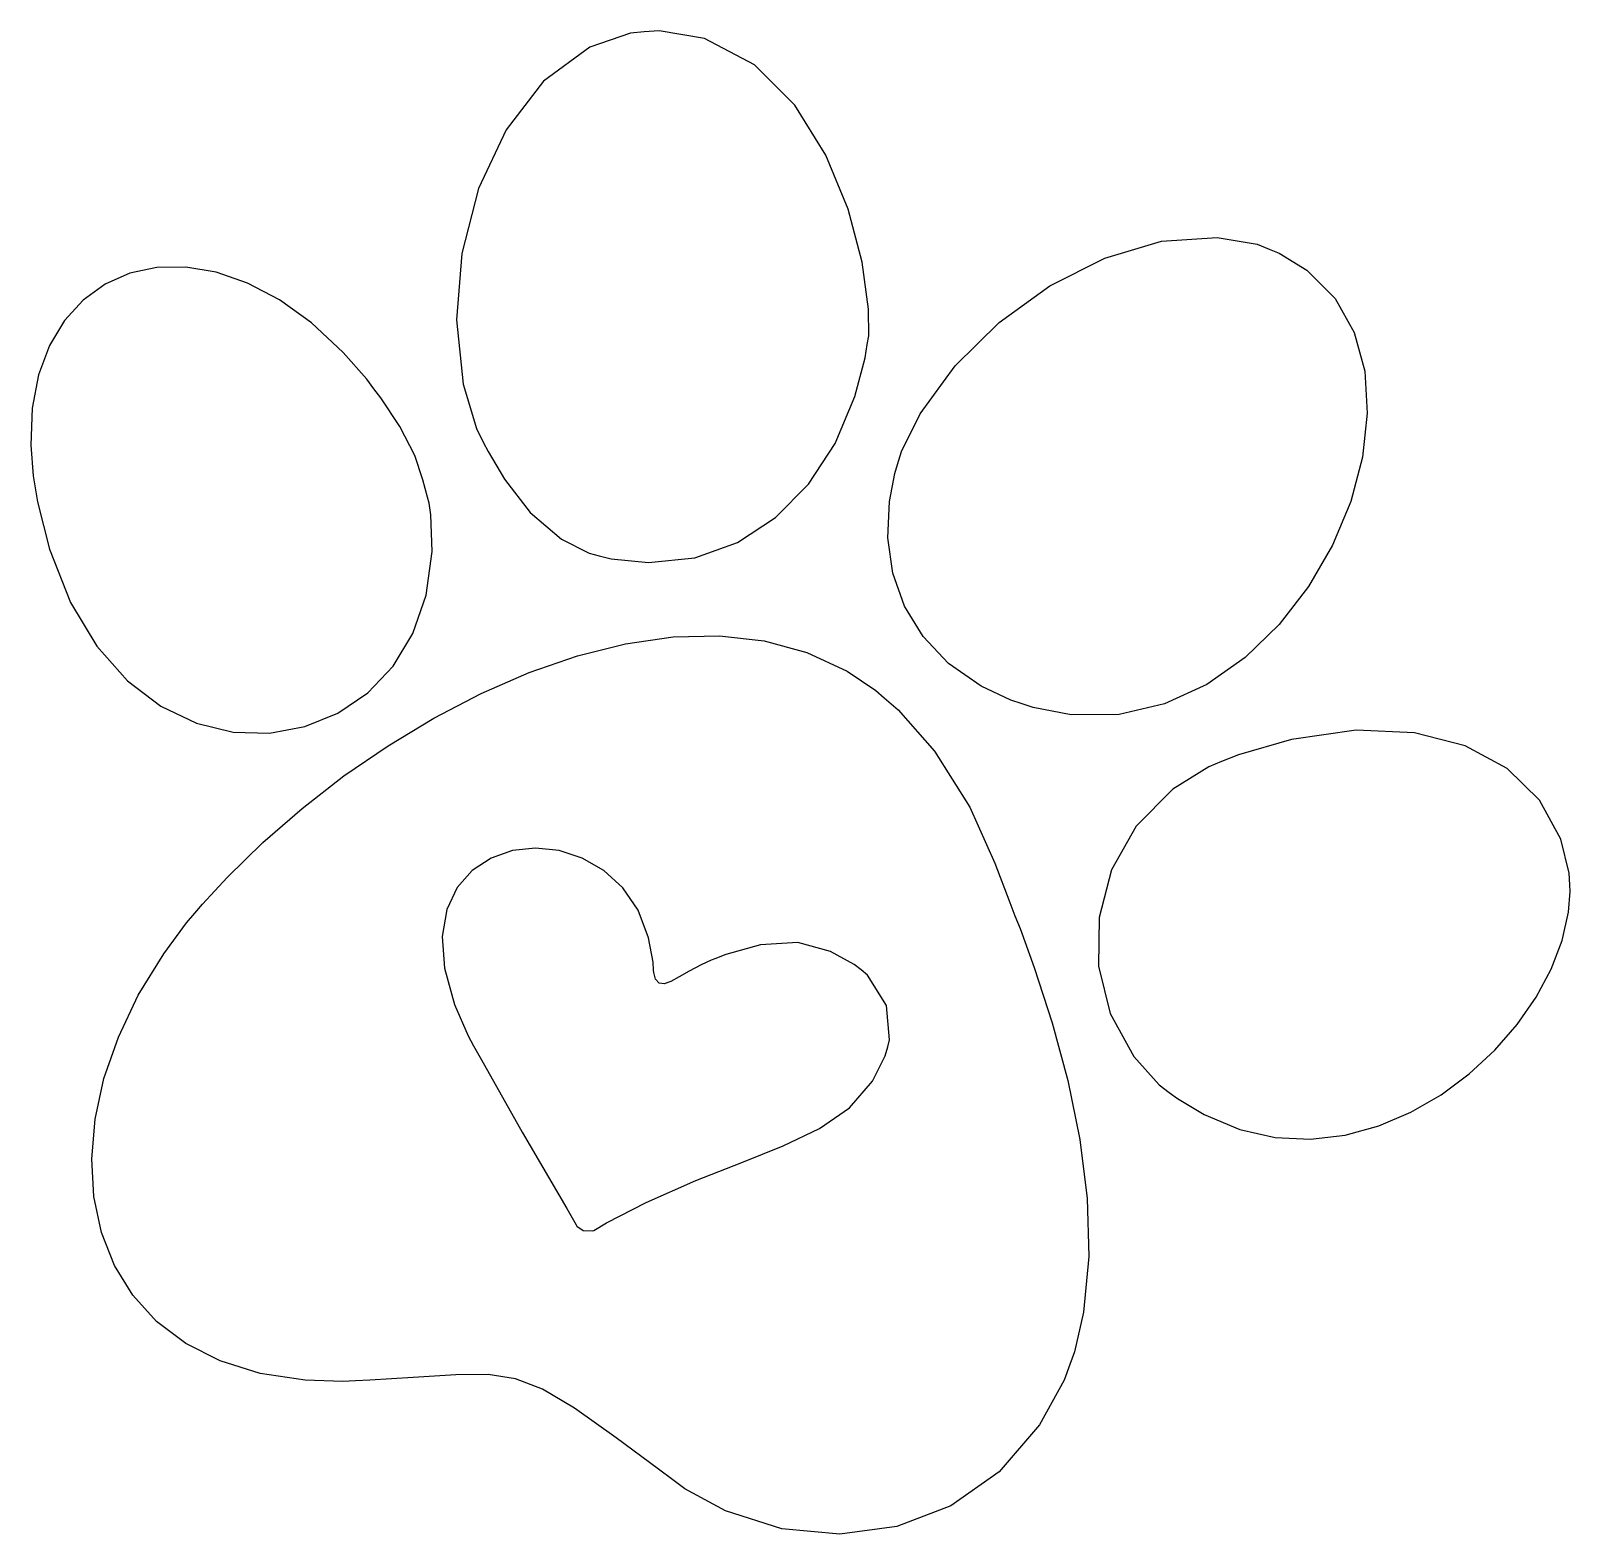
# Model space of a CAD drawing. Extents: x 1.66 to 6.16, y 0.55 to 4.95.
import ezdxf

# ---------------------------------------------------------------- set-up
doc = ezdxf.new("R2010")
doc.units = 0
doc.layers.get('0').update_dxf_attribs({"linetype": 'CONTINUOUS'})

msp = doc.modelspace()

# ---------------------------------------------------------------- linework, layer by layer
at = {"color": 0}
for points in [[(3.32189, 3.41699), (3.35693, 3.40793), (3.46631, 3.39692), (3.60206, 3.41103), (3.72678, 3.45611), (3.83826, 3.52903), (3.93419, 3.62651), (4.01237, 3.74544), (4.07047, 3.8826), (4.10042, 3.99625), (4.10622, 4.03472), (4.11057, 4.06006), (4.10986, 4.13846), (4.09179, 4.27533), (4.05067, 4.43044), (3.98525, 4.58854), (3.89421, 4.7346), (3.77621, 4.85346), (3.62993, 4.93007), (3.49744, 4.95264), (3.45415, 4.94933), (3.41363, 4.94613), (3.2946, 4.90435), (3.15907, 4.80479), (3.04992, 4.66297), (2.96951, 4.49115), (2.92025, 4.3016), (2.90457, 4.10661), (2.92475, 3.9184), (2.96332, 3.7889), (2.98335, 3.74929), (2.9975, 3.72168), (3.04542, 3.64144), (3.12093, 3.54335), (3.21224, 3.46511), (3.29324, 3.4241), (3.32189, 3.41699)], [(4.19476, 3.68371), (4.20676, 3.72222), (4.2615, 3.83197), (4.36307, 3.9726), (4.49186, 4.09956), (4.64046, 4.2066), (4.80126, 4.28771), (4.96685, 4.33675), (5.12972, 4.3475), (5.24647, 4.32818), (5.28228, 4.31392), (5.31131, 4.3024), (5.39236, 4.25261), (5.47456, 4.16997), (5.53033, 4.07004), (5.56125, 3.95671), (5.56885, 3.83388), (5.55469, 3.70557), (5.52035, 3.57568), (5.46729, 3.44814), (5.39714, 3.32693), (5.31136, 3.21588), (5.21158, 3.11903), (5.09933, 3.04021), (4.97607, 2.98346), (4.84347, 2.95269), (4.70301, 2.95176), (4.59158, 2.9726), (4.55626, 2.98469), (4.52621, 2.99485), (4.43961, 3.03586), (4.34418, 3.10183), (4.26958, 3.18044), (4.21533, 3.26938), (4.18115, 3.36643), (4.16656, 3.46929), (4.17122, 3.57585), (4.18674, 3.65739), (4.19476, 3.68371)], [(2.82497, 3.57118), (2.82032, 3.58822), (2.80692, 3.63943), (2.78288, 3.70985), (2.73953, 3.7946), (2.68375, 3.87879), (2.66351, 3.90554), (2.64242, 3.93317), (2.57324, 4.01144), (2.48068, 4.09782), (2.3871, 4.16542), (2.29383, 4.21479), (2.20215, 4.24658), (2.11333, 4.2615), (2.02881, 4.2601), (1.94971, 4.24311), (1.87744, 4.2111), (1.81332, 4.16476), (1.75857, 4.10471), (1.71457, 4.03157), (1.68261, 3.94601), (1.66396, 3.84868), (1.65994, 3.74024), (1.66704, 3.65067), (1.67188, 3.62121), (1.67953, 3.57443), (1.71496, 3.43599), (1.77653, 3.28), (1.8534, 3.15213), (1.94254, 3.05138), (2.04075, 2.97661), (2.14492, 2.92692), (2.2519, 2.9011), (2.35856, 2.89817), (2.46181, 2.91704), (2.55843, 2.95671), (2.6454, 3.01606), (2.71951, 3.09403), (2.77761, 3.18956), (2.81668, 3.30171), (2.8335, 3.42925), (2.83018, 3.53618), (2.82497, 3.57118)], [(4.53851, 2.36388), (4.55317, 2.32633), (4.59451, 2.21257), (4.64708, 2.05072), (4.69271, 1.88178), (4.72808, 1.70921), (4.74978, 1.53646), (4.75439, 1.36692), (4.73861, 1.2041), (4.71224, 1.08838), (4.69894, 1.05138), (4.68213, 1.00532), (4.61029, 0.874838), (4.49197, 0.737033), (4.35069, 0.637912), (4.19319, 0.577203), (4.02636, 0.554633), (3.85693, 0.570042), (3.69168, 0.62321), (3.57308, 0.687283), (3.53749, 0.713867), (3.49621, 0.744629), (3.37218, 0.836643), (3.25022, 0.922906), (3.1569, 0.978569), (3.07769, 1.00949), (2.99794, 1.02154), (2.90306, 1.02067), (2.77838, 1.0127), (2.65164, 1.00515), (2.60938, 1.00347), (2.57264, 1.00174), (2.46212, 1.00548), (2.33035, 1.02523), (2.21397, 1.06136), (2.11317, 1.11247), (2.028, 1.17708), (1.95844, 1.2538), (1.90462, 1.34115), (1.86664, 1.43772), (1.84451, 1.5421), (1.83832, 1.65289), (1.8481, 1.76861), (1.87397, 1.88781), (1.91601, 2.00911), (1.97424, 2.13108), (2.04872, 2.25228), (2.1155, 2.34267), (2.1396, 2.37121), (2.16228, 2.39811), (2.23389, 2.47575), (2.33903, 2.57844), (2.4535, 2.67796), (2.57596, 2.77279), (2.70497, 2.86133), (2.83914, 2.94222), (2.97711, 3.01394), (3.1174, 3.07497), (3.25868, 3.12392), (3.39947, 3.15918), (3.53842, 3.17931), (3.67415, 3.18289), (3.80518, 3.16835), (3.93012, 3.13428), (4.04764, 3.0791), (4.13108, 3.02311), (4.15625, 3.00142), (4.19667, 2.96664), (4.30328, 2.845), (4.40597, 2.6811), (4.47939, 2.51801), (4.5236, 2.40235), (4.53851, 2.36388)], [(5.14268, 2.81494), (5.10499, 2.79981), (4.99994, 2.7341), (4.89274, 2.62582), (4.82096, 2.49804), (4.78444, 2.35883), (4.78321, 2.21615), (4.81706, 2.07801), (4.88585, 1.95236), (4.9605, 1.86936), (4.98958, 1.84722), (5.01361, 1.829), (5.09185, 1.78201), (5.19564, 1.73861), (5.29975, 1.71539), (5.4031, 1.71056), (5.50444, 1.72233), (5.60271, 1.74908), (5.69667, 1.78901), (5.78526, 1.84033), (5.86729, 1.90142), (5.94163, 1.97043), (6.00711, 2.04568), (6.06256, 2.12543), (6.10688, 2.2079), (6.13889, 2.29144), (6.15744, 2.37424), (6.16238, 2.43457), (6.16146, 2.45454), (6.15967, 2.48817), (6.13499, 2.58811), (6.07286, 2.70231), (5.9784, 2.79428), (5.85519, 2.86089), (5.70654, 2.89931), (5.53592, 2.90647), (5.34685, 2.87935), (5.19222, 2.83475), (5.14268, 2.81494)], [(4.08854, 2.20557), (4.06765, 2.22119), (3.99892, 2.25971), (3.90375, 2.28537), (3.79394, 2.27924), (3.69265, 2.25092), (3.66043, 2.23785), (3.65018, 2.23394), (3.62022, 2.22026), (3.5855, 2.20176), (3.5561, 2.18479), (3.53174, 2.1716), (3.51226, 2.16465), (3.4975, 2.16629), (3.48719, 2.17876), (3.48199, 2.19803), (3.48122, 2.20454), (3.48014, 2.22846), (3.46707, 2.29969), (3.43614, 2.37999), (3.39144, 2.44553), (3.33604, 2.49642), (3.27306, 2.53267), (3.20546, 2.55436), (3.13644, 2.56153), (3.06901, 2.55431), (3.00618, 2.53267), (2.95117, 2.49669), (2.9069, 2.4465), (2.87651, 2.38211), (2.86313, 2.30354), (2.86968, 2.21094), (2.89936, 2.10428), (2.93924, 2.01275), (2.95518, 1.98367), (2.97781, 1.94228), (3.09739, 1.73107), (3.22732, 1.50743), (3.25521, 1.45975), (3.25651, 1.45583), (3.27561, 1.44358), (3.30154, 1.44174), (3.30626, 1.44303), (3.34358, 1.46528), (3.45985, 1.52507), (3.60504, 1.58903), (3.73942, 1.64182), (3.86062, 1.69032), (3.96636, 1.7416), (4.05414, 1.8024), (4.12175, 1.87978), (4.15913, 1.95432), (4.16667, 1.98058), (4.17188, 2.00092), (4.16276, 2.10092), (4.10678, 2.19049), (4.08854, 2.20557)]]:
    msp.add_lwpolyline(points, close=True, dxfattribs=at)

doc.saveas('drawing.dxf')
